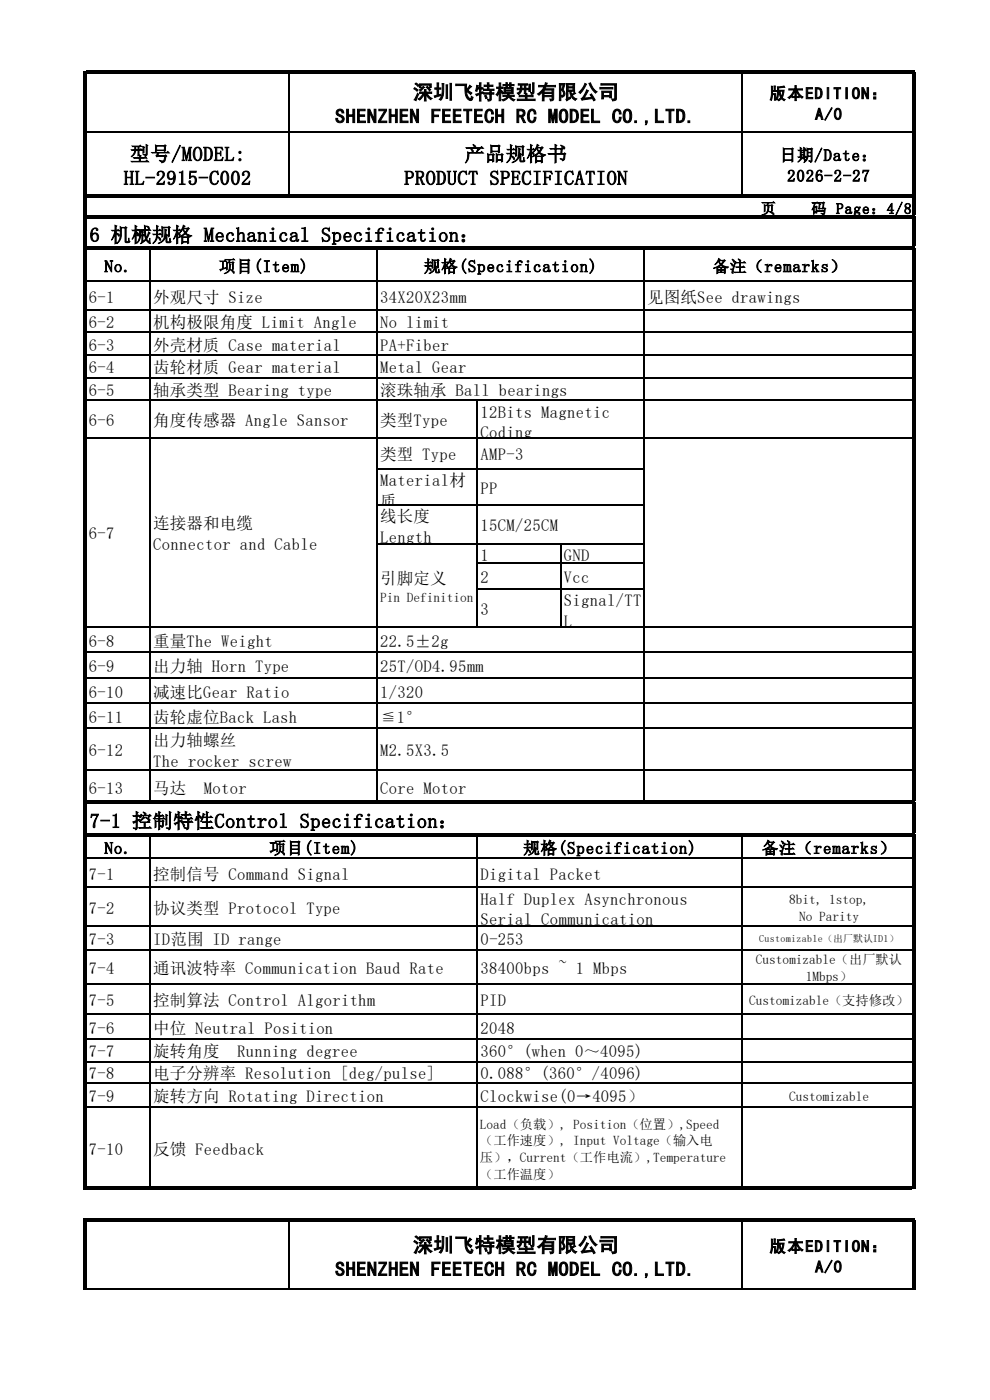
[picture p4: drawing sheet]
<svg xmlns="http://www.w3.org/2000/svg" width="210mm" height="297mm" viewBox="0 0 210 297" stroke-linecap="round" stroke-linejoin="round" font-family="sans-serif">
<defs><g id="words">
<g font-size="4.2">
<text x="87.6" y="21">深圳飞特模型有限公司</text>
<text x="71.1" y="26.1">SHENZHEN FEETECH RC MODEL CO.,LTD.</text>
<text x="27.6" y="34.1">型号/MODEL:</text>
<text x="98.5" y="34.1">产品规格书</text>
<text x="26.3" y="39.2">HL-2915-C002</text>
<text x="85.8" y="39.2">PRODUCT SPECIFICATION</text>
<text x="19" y="51.3">6 机械规格 Mechanical Specification：</text>
<text x="19" y="175.6">7-1 控制特性Control Specification：</text>
<text x="87.6" y="265.6">深圳飞特模型有限公司</text>
<text x="71.1" y="270.7">SHENZHEN FEETECH RC MODEL CO.,LTD.</text>
</g>
<g font-size="3.5">
<text x="163.2" y="21">版本EDITION：</text>
<text x="172.9" y="25.4">A/0</text>
<text x="165.4" y="34.1">日期/Date：</text>
<text x="167" y="38.5">2026-2-27</text>
<text x="22.2" y="57.7">No.</text>
<text x="46.4" y="57.7">项目(Item)</text>
<text x="89.9" y="57.7">规格(Specification)</text>
<text x="151.2" y="57.7">备注（remarks）</text>
<text x="18.8" y="64.2">6-1</text>
<text x="32.5" y="64.2">外观尺寸 Size</text>
<text x="80.6" y="64.2">34X20X23mm</text>
<text x="137.3" y="64.2">见图纸See drawings</text>
<text x="18.8" y="69.7">6-2</text>
<text x="32.5" y="69.7">机构极限角度 Limit Angle</text>
<text x="80.6" y="69.7">No limit</text>
<text x="18.8" y="74.4">6-3</text>
<text x="32.5" y="74.4">外壳材质 Case material</text>
<text x="80.6" y="74.4">PA+Fiber</text>
<text x="18.8" y="79.2">6-4</text>
<text x="32.5" y="79.2">齿轮材质 Gear material</text>
<text x="80.6" y="79.2">Metal Gear</text>
<text x="18.8" y="84">6-5</text>
<text x="32.5" y="84">轴承类型 Bearing type</text>
<text x="80.6" y="84">滚珠轴承 Ball bearings</text>
<text x="101.9" y="88.6">12Bits Magnetic</text>
<text x="18.8" y="90.4">6-6</text>
<text x="32.5" y="90.4">角度传感器 Angle Sansor</text>
<text x="80.6" y="90.4">类型Type</text>
<text x="101.9" y="93">Coding</text>
<text x="80.6" y="97.6">类型 Type</text>
<text x="101.9" y="97.6">AMP-3</text>
<text x="80.6" y="103.1">Material材</text>
<text x="80.6" y="107.5">质</text>
<text x="101.9" y="104.8">PP</text>
<text x="32.5" y="112.2">连接器和电缆</text>
<text x="80.6" y="110.7">线长度</text>
<text x="101.9" y="112.7">15CM/25CM</text>
<text x="18.8" y="114.4">6-7</text>
<text x="32.5" y="116.6">Connector and Cable</text>
<text x="80.6" y="115.1">Length</text>
<text x="101.9" y="119">1</text>
<text x="119.6" y="119">GND</text>
<text x="80.6" y="124">引脚定义</text>
<text x="101.9" y="123.7">2</text>
<text x="119.6" y="123.7">Vcc</text>
<text x="101.9" y="130.4">3</text>
<text x="119.6" y="128.5">Signal/TT</text>
<text x="18.8" y="137.2">6-8</text>
<text x="32.5" y="137.2">重量The Weight</text>
<text x="80.6" y="137.2">22.5±2g</text>
<text x="119.6" y="132.9">L</text>
<text x="18.8" y="142.6">6-9</text>
<text x="32.5" y="142.6">出力轴 Horn Type</text>
<text x="80.6" y="142.6">25T/OD4.95mm</text>
<text x="18.8" y="148">6-10</text>
<text x="32.5" y="148">减速比Gear Ratio</text>
<text x="80.6" y="148">1/320</text>
<text x="18.8" y="153.3">6-11</text>
<text x="32.5" y="153.3">齿轮虚位Back Lash</text>
<text x="80.6" y="153.3">≦1°</text>
<text x="18.8" y="160.4">6-12</text>
<text x="32.5" y="158.3">出力轴螺丝</text>
<text x="80.6" y="160.4">M2.5X3.5</text>
<text x="32.5" y="162.6">The rocker screw</text>
<text x="18.8" y="168.3">6-13</text>
<text x="32.5" y="168.3">马达</text>
<text x="43.3" y="168.3">Motor</text>
<text x="80.6" y="168.3">Core Motor</text>
<text x="22.2" y="181.1">No.</text>
<text x="57.1" y="181.1">项目(Item)</text>
<text x="111" y="181.1">规格(Specification)</text>
<text x="161.6" y="181.1">备注（remarks）</text>
<text x="18.8" y="186.6">7-1</text>
<text x="32.5" y="186.6">控制信号 Command Signal</text>
<text x="101.9" y="186.6">Digital Packet</text>
<text x="101.9" y="191.9">Half Duplex Asynchronous</text>
<text x="18.8" y="193.8">7-2</text>
<text x="32.5" y="193.8">协议类型 Protocol Type</text>
<text x="101.9" y="196.3">Serial Communication</text>
<text x="18.8" y="200.4">7-3</text>
<text x="32.5" y="200.4">ID范围 ID range</text>
<text x="101.9" y="200.4">0-253</text>
<text x="18.8" y="206.6">7-4</text>
<text x="32.5" y="206.6">通讯波特率 Communication Baud Rate</text>
<text x="101.9" y="206.6">38400bps ~ 1 Mbps</text>
<text x="18.8" y="213.4">7-5</text>
<text x="32.5" y="213.4">控制算法 Control Algorithm</text>
<text x="101.9" y="213.4">PID</text>
<text x="18.8" y="219.3">7-6</text>
<text x="32.5" y="219.3">中位 Neutral Position</text>
<text x="101.9" y="219.3">2048</text>
<text x="18.8" y="224.3">7-7</text>
<text x="32.5" y="224.3">旋转角度</text>
<text x="50.3" y="224.3">Running degree</text>
<text x="101.9" y="224.3">360°(when 0～4095)</text>
<text x="18.8" y="229">7-8</text>
<text x="18.8" y="233.8">7-9</text>
<text x="32.5" y="229">电子分辨率 Resolution [deg/pulse]</text>
<text x="32.5" y="233.8">旋转方向 Rotating Direction</text>
<text x="101.9" y="229">0.088°(360°/4096)</text>
<text x="101.9" y="233.8">Clockwise(0→4095）</text>
<text x="18.8" y="245">7-10</text>
<text x="32.5" y="245">反馈 Feedback</text>
<text x="163.2" y="265.6">版本EDITION：</text>
<text x="172.9" y="269.9">A/0</text>
</g>
<g font-size="3.2">
<text x="161.4" y="45.3">页</text>
<text x="172.1" y="45.3">码 Page：4/8</text>
</g>
<g font-size="2.8">
<text x="80.6" y="127.7">Pin Definition</text>
<text x="167.4" y="191.8">8bit, 1stop,</text>
<text x="169.5" y="195.3">No Parity</text>
<text x="160.3" y="204.5">Customizable（出厂默认</text>
<text x="170.9" y="208.1">1Mbps）</text>
<text x="158.9" y="213.2">Customizable（支持修改）</text>
<text x="167.4" y="233.5">Customizable</text>
<text x="101.8" y="239.4">Load（负载）, Position（位置）,Speed</text>
<text x="101.8" y="243">（工作速度）, Input Voltage（输入电</text>
<text x="101.8" y="246.5">压），Current（工作电流）,Temperature</text>
<text x="101.8" y="250">（工作温度）</text>
</g>
<text font-size="2.1" x="161" y="199.9">Customizable（出厂默认ID1）</text>
</g></defs>
<g fill="#000">
<path d="M17.7 15h.6v26.2h-.6z" fill-rule="evenodd"/>
<path d="M18.3 15h175.9v.7h-175.9z" fill-rule="evenodd"/>
<path d="M193.5 15.3h.7v25.9h-.7z" fill-rule="evenodd"/>
<path d="M17.7 41.2h.6v4.4h-.6z" fill-rule="evenodd"/>
<path d="M17.7 45.6h.6v6.6h-.6z" fill-rule="evenodd"/>
<path d="M17.7 52.2h.6v117.6h-.6z" fill-rule="evenodd"/>
<path d="M18.3 41.2h175.9v.7h-175.9z" fill-rule="evenodd"/>
<path d="M18.3 45.6h175.9v.7h-175.9z" fill-rule="evenodd"/>
<path d="M18.3 52.2h175.9v.7h-175.9z" fill-rule="evenodd"/>
<path d="M193.5 41.6h.7v4h-.7z" fill-rule="evenodd"/>
<path d="M193.5 45.9h.7v6.3h-.7z" fill-rule="evenodd"/>
<path d="M193.5 52.6h.7v117.2h-.7z" fill-rule="evenodd"/>
<path d="M17.7 169.8h.6v6.9h-.6z" fill-rule="evenodd"/>
<path d="M17.7 176.7h.6v75.6h-.6z" fill-rule="evenodd"/>
<path d="M18.3 169.8h175.9v.7h-175.9z" fill-rule="evenodd"/>
<path d="M18.3 176.7h175.9v.7h-175.9z" fill-rule="evenodd"/>
<path d="M193.5 170.1h.7v6.6h-.7z" fill-rule="evenodd"/>
<path d="M193.5 177h.7v75.3h-.7z" fill-rule="evenodd"/>
<path d="M17.7 258.5h.6v15.1h-.6z" fill-rule="evenodd"/>
<path d="M18.3 251.6h175.2v.7h-175.2z" fill-rule="evenodd"/>
<path d="M18.3 258.5h175.9v.7h-175.9z" fill-rule="evenodd"/>
<path d="M193.5 258.9h.7v14.7h-.7z" fill-rule="evenodd"/>
</g>
<g fill="none" stroke="#000" stroke-width=".34">
<path d="M61.2 15.7v25.5M157.4 15.7v25.5M18.3 27.9h175.2M18.3 59.7h175.2M31.8 52.9v116.9M80 52.9v116.9M136.6 52.9v116.9M18.3 65.7h175.2M18.3 70.5h175.2M18.3 75.3h175.2M18.3 80.1h175.2M18.3 84.9h175.2"/>
<path d="M18.3 92.8h175.2M79.8 99.5h56.9M101.3 84.8v48.4M79.8 107.1h56.9M79.8 115.4h56.9M101.1 119.5h35.6M118.9 115.2v18M18.3 133h175.2M18.3 138.4h175.2M101.1 124.9h35.6M18.3 143.8h175.2M18.3 149.1h175.2"/>
<path d="M18.3 154.5h175.2M18.3 163.4h175.2M31.8 177.4v74.2M101.3 177.4v74.2M157.4 177.4v74.2M18.3 182h175.2M18.3 188.2h175.2M18.3 196.4h175.2M18.3 201.5h175.2M18.3 208.7h175.2M18.3 215.2h175.2M18.3 220.4h175.2"/>
<path d="M18.3 225.2h175.2M18.3 229.7h175.2M18.3 234.9h175.2M61.2 259.2v14.4M157.4 259.2v14.4M18.3 273.4h175.2"/>
</g>
<use href="#words"/>
</svg>
